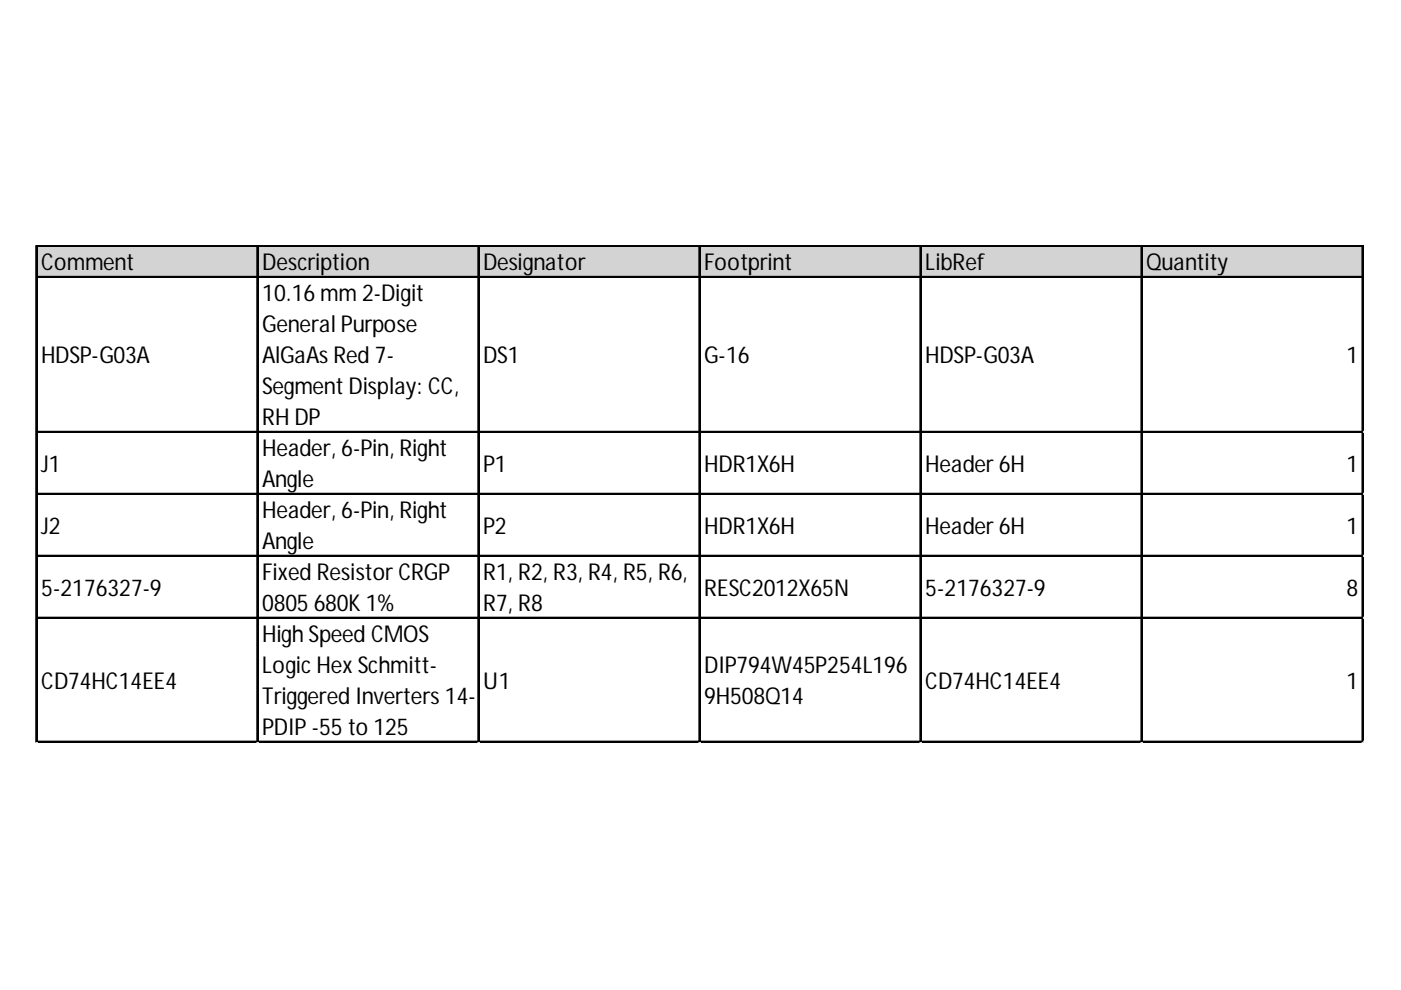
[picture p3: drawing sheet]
<svg xmlns="http://www.w3.org/2000/svg" width="297mm" height="210mm" viewBox="0 0 297 210" stroke-linecap="round" stroke-linejoin="round" font-family="sans-serif">
<defs><g id="words">
<g font-size="4.9">
<text x="8.7" y="57.3">Comment</text>
<text x="55.6" y="57.3">Description</text>
<text x="102.4" y="57.3">Designator</text>
<text x="149.3" y="57.3">Footprint</text>
<text x="196.2" y="57.3">LibRef</text>
<text x="243" y="57.3">Quantity</text>
<text x="55.6" y="63.9">10.16 mm 2-Digit</text>
<text x="55.6" y="70.4">General Purpose</text>
<text x="8.7" y="77">HDSP-G03A</text>
<text x="55.6" y="77">AlGaAs Red 7-</text>
<text x="102.4" y="77">DS1</text>
<text x="149.3" y="77">G-16</text>
<text x="196.2" y="77">HDSP-G03A</text>
<text x="285.5" y="77">1</text>
<text x="55.6" y="83.6">Segment Display: CC,</text>
<text x="55.6" y="90.1">RH DP</text>
<text x="8.7" y="100">J1</text>
<text x="55.6" y="96.7">Header, 6-Pin, Right</text>
<text x="102.4" y="100">P1</text>
<text x="149.3" y="100">HDR1X6H</text>
<text x="196.2" y="100">Header6H</text>
<text x="285.5" y="100">1</text>
<text x="55.6" y="103.3">Angle</text>
<text x="8.7" y="113.1">J2</text>
<text x="55.6" y="109.8">Header, 6-Pin, Right</text>
<text x="102.4" y="113.1">P2</text>
<text x="149.3" y="113.1">HDR1X6H</text>
<text x="196.2" y="113.1">Header6H</text>
<text x="285.5" y="113.1">1</text>
<text x="55.6" y="116.4">Angle</text>
<text x="55.6" y="123">Fixed ResistorCRGP</text>
<text x="102.4" y="123">R1, R2, R3, R4, R5, R6,</text>
<text x="8.7" y="126.3">5-2176327-9</text>
<text x="55.6" y="129.6">0805 680K1%</text>
<text x="102.4" y="129.6">R7, R8</text>
<text x="149.3" y="126.3">RESC2012X65N</text>
<text x="196.2" y="126.3">5-2176327-9</text>
<text x="285.5" y="126.3">8</text>
<text x="55.6" y="136.1">High Speed CMOS</text>
<text x="55.6" y="142.7">LogicHexSchmitt-</text>
<text x="149.3" y="142.7">DIP794W45P254L196</text>
<text x="8.7" y="146">CD74HC14EE4</text>
<text x="55.6" y="149.3">Triggered Inverters 14-</text>
<text x="102.4" y="146">U1</text>
<text x="149.3" y="149.3">9H508Q14</text>
<text x="196.2" y="146">CD74HC14EE4</text>
<text x="285.5" y="146">1</text>
<text x="55.6" y="155.8">PDIP-55 to 125</text>
</g>
</g></defs>
<path d="M7.8 52.3h281.3v6.6h-281.3z" fill="#d3d3d3"/>
<g fill="none" stroke="#000" stroke-width=".27">
<path d="M7.6 52v105.4M7.7 52v105.4M7.9 52h281.2M7.9 52.2h281.2M7.9 58.6h281.2M7.9 58.8h281.2M54.5 52.3v105.1M54.6 52.3v105.1M101.3 52.3v105.1M101.5 52.3v105.1M148.2 52.3v105.1M148.3 52.3v105.1"/>
<path d="M195.1 52.3v105.1M195.2 52.3v105.1M241.9 52.3v105.1M242.1 52.3v105.1M288.8 52.3v105.1M288.9 52.3v105.1M7.9 91.5h281.2M7.9 91.6h281.2M7.9 104.6h281.2M7.9 104.7h281.2M7.9 117.7h281.2M7.9 117.9h281.2"/>
<path d="M7.9 130.9h281.2M7.9 131h281.2M7.9 157.2h281.2M7.9 157.3h281.2"/>
</g>
<path d="M7.6 157.4v.1" fill="none" stroke="#d4d4d4" stroke-width=".27"/>
<path d="M7.6 157.4l.3 .1z" fill="#d4d4d4"/>
<path d="M54.5 157.4v.1" fill="none" stroke="#d4d4d4" stroke-width=".27"/>
<path d="M54.5 157.4l.2 .1z" fill="#d4d4d4"/>
<path d="M101.3 157.4v.1" fill="none" stroke="#d4d4d4" stroke-width=".27"/>
<path d="M101.3 157.4l.3 .1z" fill="#d4d4d4"/>
<path d="M148.2 157.4v.1" fill="none" stroke="#d4d4d4" stroke-width=".27"/>
<path d="M148.2 157.4l.3 .1z" fill="#d4d4d4"/>
<path d="M195.1 157.4v.1" fill="none" stroke="#d4d4d4" stroke-width=".27"/>
<path d="M195.1 157.4l.2 .1z" fill="#d4d4d4"/>
<path d="M241.9 157.4v.1" fill="none" stroke="#d4d4d4" stroke-width=".27"/>
<path d="M241.9 157.4l.3 .1z" fill="#d4d4d4"/>
<path d="M288.8 157.4v.1" fill="none" stroke="#d4d4d4" stroke-width=".27"/>
<path d="M288.8 157.4l.3 .1z" fill="#d4d4d4"/>
<path d="M289.1 91.5h.1" fill="none" stroke="#d4d4d4" stroke-width=".27"/>
<path d="M289.1 91.5v.2z" fill="#d4d4d4"/>
<path d="M289.1 104.6h.1" fill="none" stroke="#d4d4d4" stroke-width=".27"/>
<path d="M289.1 104.6v.3z" fill="#d4d4d4"/>
<path d="M289.1 117.7h.1" fill="none" stroke="#d4d4d4" stroke-width=".27"/>
<path d="M289.1 117.7v.3z" fill="#d4d4d4"/>
<path d="M289.1 130.9h.1" fill="none" stroke="#d4d4d4" stroke-width=".27"/>
<path d="M289.1 130.9v.3z" fill="#d4d4d4"/>
<path d="M289.1 157.2h.1" fill="none" stroke="#d4d4d4" stroke-width=".27"/>
<path d="M289.1 157.2v.2z" fill="#d4d4d4"/>
<use href="#words"/>
</svg>
